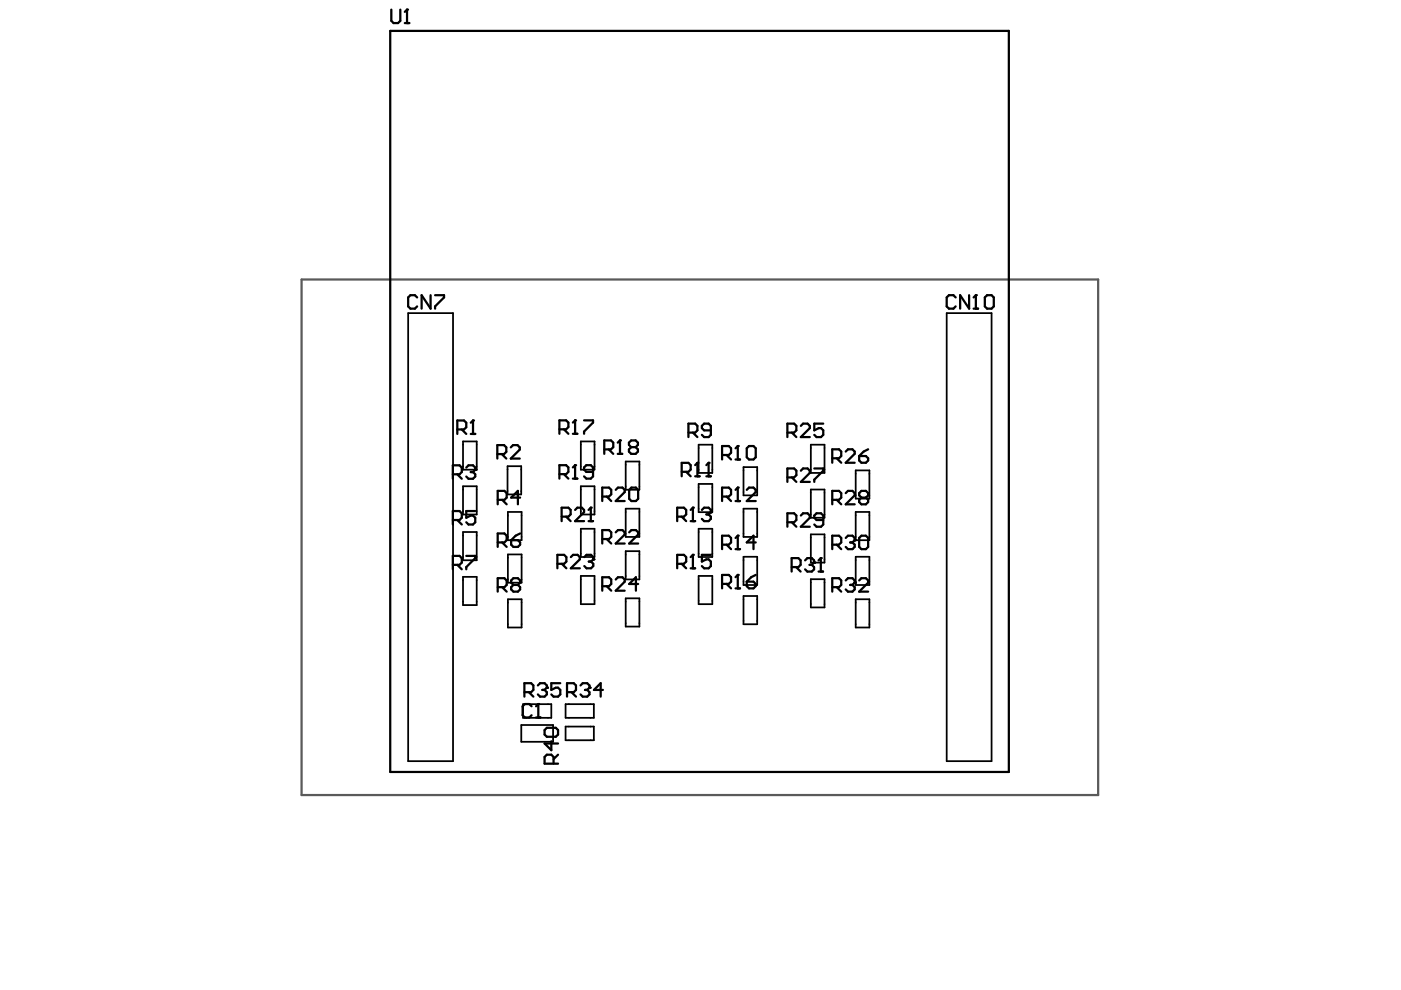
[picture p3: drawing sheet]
<svg xmlns="http://www.w3.org/2000/svg" width="297mm" height="210mm" viewBox="0 0 297 210" stroke-linecap="round" stroke-linejoin="round" font-family="sans-serif">
<path d="M63.9 59.3h168.9v109.3h-168.9z" fill="none" stroke="#5a5a5a" stroke-width=".48"/>
<g fill="none" stroke="#000" stroke-width=".37">
<path d="M86.5 66.4h9.6v95h-9.6zM200.7 66.4h9.5v95h-9.5zM98.2 93.6h2.9v6h-2.9zM107.6 98.8h2.9v6h-2.9zM123.1 93.6h2.9v6h-2.9zM132.7 97.9h2.9v5.9h-2.9zM148.1 94.3h2.9v6h-2.9zM157.6 99h2.9v6h-2.9zM171.9 94.3h2.9v6h-2.9zM181.4 99.7h2.9v6h-2.9zM98.2 103.1h2.9v6h-2.9zM98.2 112.8h2.9v6h-2.9z"/>
<path d="M107.7 108.5h2.9v6h-2.9zM107.7 117.6h2.9v5.9h-2.9zM123.1 103.1h2.9v6h-2.9zM123.1 112.1h2.9v6h-2.9zM132.7 107.9h2.9v5.9h-2.9zM132.7 116.9h2.9v5.9h-2.9zM148.1 102.6h2.9v6h-2.9zM148.1 112.1h2.9v6h-2.9zM157.6 107.9h2.9v5.9h-2.9zM157.6 118.1h2.9v5.9h-2.9zM171.9 103.8h2.9v6h-2.9zM171.9 113.3h2.9v6h-2.9z"/>
<path d="M181.4 108.5h2.9v6h-2.9zM181.4 118.1h2.9v5.9h-2.9zM98.2 122.3h2.9v6h-2.9zM107.7 127.1h2.9v5.9h-2.9zM123.1 122.1h2.9v6h-2.9zM132.7 126.9h2.9v6h-2.9zM148.1 122.1h2.9v6h-2.9zM157.6 126.4h2.9v6h-2.9zM171.9 122.8h2.9v6h-2.9zM181.4 127.1h2.9v5.9h-2.9zM110.5 153.7h6.8v3.6h-6.8zM110.9 149.3h6v2.9h-6z"/>
<path d="M119.9 154h6v2.9h-6zM119.9 149.3h6v2.9h-6z"/>
</g>
<g fill="none" stroke="#000" stroke-width=".48">
<path d="M82.7 6.6h131.2v157.1h-131.2zM83 2v2.4l.4 .5h1l.5-.5v-2.4M85.8 4.9h1M85.8 2.5l.5-.5v2.9M88.4 63.1l-.4-.5h-1l-.5 .5v1.9l.5 .4h1l.4-.4M91.3 62.6v2.8l-1.9-2.8v2.8M92.2 62.6h1.9v.5l-1.9 1.9v.4M202.6 63.1l-.5-.5h-.9l-.5 .5v1.9l.5 .4h.9l.5-.4M205.5 62.6v2.8l-1.9-2.8v2.8M206.4 65.4h1M206.4 63.1l.5-.5v2.8M208.8 63.1l.5-.5h.9l.5 .5v1.9l-.5 .4h-.9l-.5-.4z"/>
<path d="M97 91.1h1.4l.5-.5v-1l-.5-.4h-1.4v2.8M97.9 91.1l1 .9M98.9 99.1l.4-.4h1l.5 .4v.5l-.5 .5M99.8 89.6l.5-.4v2.8M99.8 92h1M105.4 96.3h1.5l.4-.5v-.9l-.4-.5h-1.5v2.8M106.4 96.3l.9 .9M108.3 94.9l.5-.5h.9l.5 .5v.4l-1.9 1.9h1.9M118.6 91h1.4l.5-.4v-1l-.5-.5h-1.4v2.9M119.6 91l.9 1M121.5 89.6l.4-.5v2.9M121.5 92h.9"/>
<path d="M121.5 99.1l.4-.5v2.9M123.8 89.1h1.9v.5l-1.9 1.9v.5M128.1 95.3h1.4l.5-.5v-.9l-.5-.5h-1.4v2.8M129.1 95.3l.9 .9M131 93.9l.4-.5v2.8M131 96.2h.9M133.8 94.8l-.5-.5v-.4l.5-.5h1l.5 .5v.4l-.5 .5M133.8 94.8l-.5 .5v.5l.5 .4h1l.5-.4v-.5l-.5-.5M133.8 94.8h1M146 91.7h1.4l.5-.5v-.9l-.5-.5h-1.4v2.9M146.9 91.7l1 1M147.4 98.6l.5-.5v2.9"/>
<path d="M149.8 98.6l.4-.5v2.9M150.7 91.2h-1.4l-.5-.4v-.5l.5-.5h.9l.5 .5v1.9l-.5 .5h-.9l-.5-.5M153.1 96.5h1.4l.5-.5v-1l-.5-.4h-1.4v2.8M154 96.5l1 .9M155.9 95l.5-.4v2.8M155.9 97.4h1M158.3 95l.5-.4h1l.4 .4v1.9l-.4 .5h-1l-.5-.5zM166.9 91.7h1.5l.4-.5v-.9l-.4-.5h-1.5v2.9M167.9 91.7l.9 1M169.8 90.3l.5-.5h.9l.5 .5v.5l-1.9 1.9h1.9M169.8 99.8l.5-.5h.9l.5 .5v.5l-1.9 1.9h1.9M172.6 99.3h1.9v.5l-1.9 1.9v.5"/>
<path d="M174.5 89.8h-1.9v1.4l1-.4h.5l.4 .4v1l-.4 .5h-1l-.5-.5M176.5 97.2h1.4l.5-.5v-1l-.5-.4h-1.4v2.8M177.4 97.2l1 .9M179.3 95.7l.5-.4h.9l.5 .4v.5l-1.9 1.9h1.9M182.2 96.7h1.4l.5 .5v.4l-.5 .5h-1l-.4-.5zM184.1 95.3l-1 .4-.9 1M96 100.6h1.4l.5-.5v-1l-.5-.4h-1.4v2.8M96 110.3h1.4l.5-.5v-1l-.5-.4h-1.4v2.8M96 119.8h1.4l.5-.5v-1l-.5-.4h-1.4v2.8M97 119.8l.9 .9M97 110.3l.9 .9M97 100.6l.9 .9"/>
<path d="M98.9 117.9h1.9v.4l-1.9 1.9v.5M99.8 100.1h.5M100.3 100.1l.5 .5v.4l-.5 .5h-1l-.4-.5M100.8 108.4h-1.9v1.4l.9-.5h.5l.5 .5v.9l-.5 .5h-1l-.4-.5M105.5 106h1.4l.5-.5v-.9l-.5-.5h-1.4v2.8M105.5 115h1.4l.5-.5v-.9l-.5-.5h-1.4v2.9M106.5 106l.9 .9M106.5 115l.9 1M108.4 114.5h1.4l.5 .5v.5l-.5 .5h-1l-.4-.5zM110.3 105.5h-1.9l1.4-1.4v2.8M110.3 113.1l-1 .5-.9 .9M118.2 119.5h1.4l.5-.4v-1l-.5-.5h-1.4v2.9"/>
<path d="M118.6 100.5h1.4l.5-.4v-1l-.5-.5h-1.4v2.9M119.1 109.5h1.4l.5-.4v-1l-.5-.5h-1.4v2.9M119.1 119.5l1 1M119.6 100.5l.9 1M120 109.5l1 1M121 118.1l.5-.5h1l.4 .5v.5l-1.9 1.9h1.9M121.5 101.5h.9M121.9 108.1l.5-.5h1l.4 .5v.5l-1.9 1.9h1.9M123.9 118.1l.5-.5h.9l.5 .5v.5l-.5 .5M124.8 110.5h.9M124.8 108.1l.5-.5v2.9M124.8 119.1h.5"/>
<path d="M125.3 119.1l.5 .4v.5l-.5 .5h-.9l-.5-.5M125.7 100.1h-1.4l-.5-.5v-.5l.5-.5h1l.4 .5v1.9l-.4 .5h-1l-.5-.5M127.7 114.3h1.4l.5-.5v-.9l-.5-.5h-1.4v2.8M127.7 105.3h1.4l.5-.5v-.9l-.5-.5h-1.4v2.8M128.6 114.3l1 .9M128.6 105.3l1 .9M130.5 112.9l.5-.5h1l.4 .5v.4l-1.9 1.9h1.9M130.5 103.9l.5-.5h1l.4 .5v.4l-1.9 1.9h1.9M133.4 112.9l.5-.5h.9l.5 .5v.4l-1.9 1.9h1.9M133.4 103.9l.5-.5h.9l.5 .5v1.9l-.5 .4h-.9l-.5-.4zM143.6 109.5h1.4l.5-.4v-1l-.5-.5h-1.4v2.9M143.6 119.5h1.4l.5-.4v-1l-.5-.5h-1.4v2.9"/>
<path d="M144.5 109.5l1 1M144.5 100h1.5l.4-.4v-1l-.4-.5h-1.5v2.9M144.5 119.5l1 1M145.5 100l.9 1M146.4 108.1l.5-.5v2.9M146.4 110.5h1M146.4 118.1l.5-.5v2.9M147.4 101h.9M148.8 108.1l.5-.5h.9l.5 .5v.5l-.5 .5M149.8 109.1h.4M149.8 101h.9M150.2 109.1l.5 .4v.5l-.5 .5h-.9l-.5-.5"/>
<path d="M150.7 117.6h-1.9v1.5l1-.5h.4l.5 .5v.9l-.5 .5h-.9l-.5-.5M153.1 115.5h1.4l.5-.5v-.9l-.5-.5h-1.4v2.8M153.1 105.3h1.4l.5-.5v-.9l-.5-.5h-1.4v2.8M154 115.5l1 .9M154 105.3l1 .9M155.9 116.4h1M155.9 114.1l.5-.5v2.8M155.9 106.2h1M155.9 103.9l.5-.5v2.8M158.3 103.9l.5-.5h1l.4 .5v.4l-1.9 1.9h1.9M160.2 115h-1.9l1.5-1.4v2.8M166.9 101.2h1.5l.4-.4v-1l-.4-.5h-1.5v2.9"/>
<path d="M166.9 110.7h1.5l.4-.4v-1l-.4-.5h-1.5v2.9M167.9 110.7l.9 1M167.9 101.2l.9 1M169.8 109.3l.5-.5h.9l.5 .5v.5l-1.9 1.9h1.9M170.7 118.8l.5-.5h.9l.5 .5v.5l-.5 .5M171.6 119.8h.5M172.1 119.8l.5 .4v.5l-.5 .5h-.9l-.5-.5M173.5 118.8l.5-.5v2.9M174.5 110.3h-1.4l-.5-.5v-.5l.5-.5h1l.4 .5v1.9l-.4 .5h-1l-.5-.5M176.5 106h1.4l.5-.5v-.9l-.5-.5h-1.4v2.8M176.5 115.5h1.4l.5-.5v-.9l-.5-.5h-1.4v2.8M177.4 106l1 .9"/>
<path d="M177.4 115.5l1 .9M179.3 104.6l.5-.5h.9l.5 .5v.4l-1.9 1.9h1.9M179.3 114.1l.5-.5h.9l.5 .5v.4l-.5 .5M180.3 115h.4M180.7 115l.5 .5v.5l-.5 .4h-.9l-.5-.4M182.2 114.1l.4-.5h1l.5 .5v1.9l-.5 .4h-1l-.4-.4zM182.6 105.5l-.4-.5v-.4l.4-.5h1l.5 .5v.4l-.5 .5M182.6 105.5l-.4 .5v.5l.4 .4h1l.5-.4v-.5l-.5-.5M182.6 105.5h1M105.5 124.5h1.4l.5-.5v-.9l-.5-.5h-1.4v2.8M106.5 124.5l.9 .9M108.8 124l-.4-.5v-.4l.4-.5h1l.5 .5v.4l-.5 .5"/>
<path d="M108.8 124h1M108.8 124l-.4 .5v.5l.4 .4h1l.5-.4v-.5l-.5-.5M127.7 124.3h1.4l.5-.5v-.9l-.5-.5h-1.4v2.8M128.6 124.3l1 .9M130.5 122.9l.5-.5h1l.4 .5v.4l-1.9 1.9h1.9M135.3 123.8h-1.9l1.4-1.4v2.8M146.4 120.5h1M153.1 123.8h1.4l.5-.5v-.9l-.5-.5h-1.4v2.9M154 123.8l1 1M155.9 122.4l.5-.5v2.9M155.9 124.8h1M158.3 123.3h1.5l.4 .5v.5l-.4 .5h-1l-.5-.5z"/>
<path d="M160.2 121.9l-.9 .5-1 .9M167.8 120.2h1.5l.4-.4v-1l-.4-.5h-1.5v2.9M168.8 120.2l.9 1M173.5 121.2h1M176.5 124.5h1.4l.5-.5v-.9l-.5-.5h-1.4v2.8M177.4 124.5l1 .9M179.3 123.1l.5-.5h.9l.5 .5v.4l-.5 .5M180.3 124h.4M180.7 124l.5 .5v.5l-.5 .4h-.9l-.5-.4M182.2 123.1l.4-.5h1l.5 .5v.4l-1.9 1.9h1.9M111.2 146.8h1.4l.5-.5v-1l-.5-.4h-1.4v2.8M112.1 146.8l1 .9"/>
<path d="M112.7 149.7l-.5-.4h-.9l-.5 .4v1.9l.5 .5h.9l.5-.5M113.7 152.1h.9M113.7 149.7l.4-.4v2.8M114 145.3l.5-.4h1l.4 .4v.5l-.4 .5M115 146.3h.5M115.5 146.3l.4 .5v.4l-.4 .5h-1l-.5-.5M115.5 154.8l.4-.5h1.9l.5 .5v.9l-.5 .5h-1.9l-.4-.5zM116.9 157.2v1.9l-1.4-1.5h2.8M118.8 144.9h-1.9v1.4l.9-.5h.5l.5 .5v.9l-.5 .5h-.9l-.5-.5M120.2 146.8h1.4l.5-.5v-1l-.5-.4h-1.4v2.8M121.2 146.8l.9 .9M123.1 145.3l.4-.4h1l.5 .4v.5l-.5 .5"/>
<path d="M124 146.3h.5M124.5 146.3l.5 .5v.4l-.5 .5h-1l-.4-.5M127.8 146.3h-1.9l1.5-1.4v2.8M117.4 161.9v-1.4l-.5-.5h-1l-.4 .5v1.4h2.8M118.3 160l-.9 1"/>
</g>
<g fill="#000">
<circle cx="86.3" cy="2" r=".24"/>
<circle cx="206.9" cy="62.6" r=".24"/>
<circle cx="100.3" cy="89.2" r=".24"/>
<circle cx="100.8" cy="99.6" r=".24"/>
<circle cx="121.9" cy="89.1" r=".24"/>
<circle cx="121.9" cy="98.6" r=".24"/>
<circle cx="131.4" cy="93.4" r=".24"/>
<circle cx="147.9" cy="98.1" r=".24"/>
<circle cx="150.2" cy="98.1" r=".24"/>
<circle cx="156.4" cy="94.6" r=".24"/>
<circle cx="125.3" cy="107.6" r=".24"/>
<circle cx="125.8" cy="118.6" r=".24"/>
<circle cx="146.9" cy="107.6" r=".24"/>
<circle cx="146.9" cy="117.6" r=".24"/>
<circle cx="150.7" cy="108.6" r=".24"/>
<circle cx="156.4" cy="103.4" r=".24"/>
<circle cx="156.4" cy="113.6" r=".24"/>
<circle cx="172.6" cy="119.3" r=".24"/>
<circle cx="174" cy="118.3" r=".24"/>
<circle cx="181.2" cy="114.5" r=".24"/>
<circle cx="156.4" cy="121.9" r=".24"/>
<circle cx="181.2" cy="123.5" r=".24"/>
<circle cx="114.1" cy="149.3" r=".24"/>
<circle cx="115.9" cy="145.8" r=".24"/>
<circle cx="125" cy="145.8" r=".24"/>
</g>
</svg>
